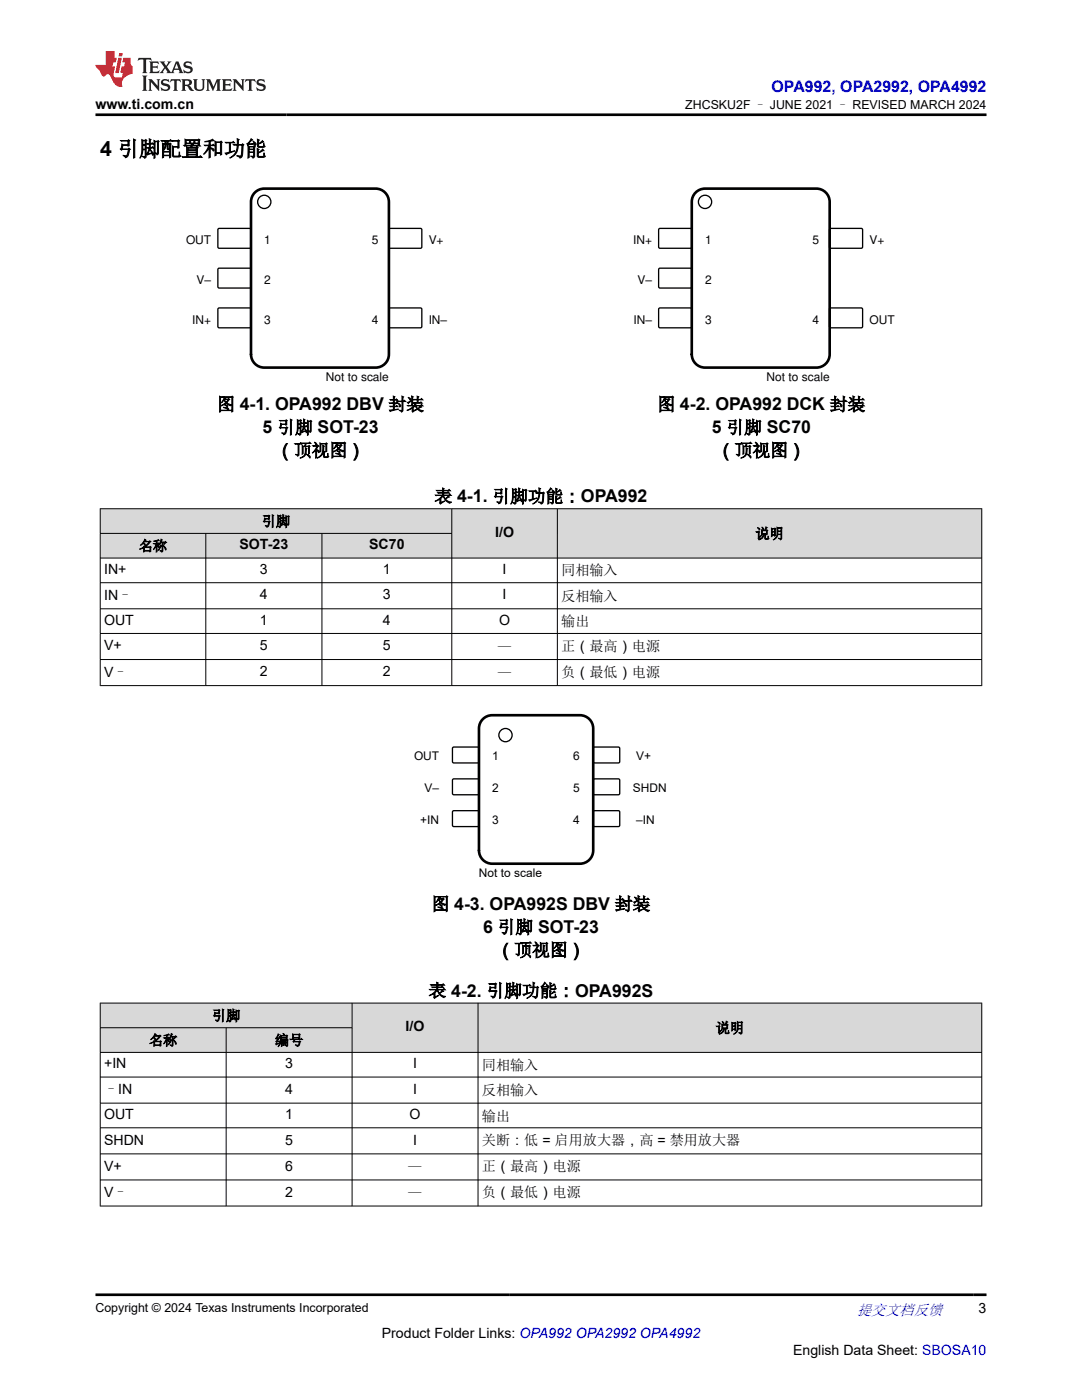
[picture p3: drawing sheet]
<svg xmlns="http://www.w3.org/2000/svg" width="216mm" height="279mm" viewBox="0 0 216 279" stroke-linecap="round" stroke-linejoin="round" font-family="sans-serif">
<defs><g id="words">
<text font-size="4.2" x="20" y="31.2">4 引脚配置和功能</text>
<g font-size="3.5">
<text x="43.3" y="81.9">图 4-1. OPA992 DBV 封装</text>
<text x="131.2" y="81.9">图 4-2. OPA992 DCK 封装</text>
<text x="52.4" y="86.5">5 引脚 SOT-23</text>
<text x="142" y="86.5">5 引脚 SC70</text>
<text x="55.2" y="91.1">（顶视图）</text>
<text x="143.1" y="91.1">（顶视图）</text>
<text x="86.7" y="100.3">表 4-1. 引脚功能：OPA992</text>
<text x="86.1" y="181.6">图 4-3. OPA992S DBV 封装</text>
<text x="96.4" y="186.2">6 引脚 SOT-23</text>
<text x="99.1" y="190.8">（顶视图）</text>
<text x="85.5" y="198.9">表 4-2. 引脚功能：OPA992S</text>
</g>
<text font-size="3.2" fill="#00f" x="154" y="18.3">OPA992, OPA2992, OPA4992</text>
<text font-size="3" fill="#00f" x="171" y="262.4">提交文档反馈</text>
<g font-size="2.8">
<text x="19" y="21.7">www.ti.com.cn</text>
<text x="52.3" y="105">引脚</text>
<text x="98.8" y="107.2">I/O</text>
<text x="150.7" y="107.5">说明</text>
<text x="27.7" y="109.9">名称</text>
<text x="47.8" y="109.6">SOT-23</text>
<text x="73.7" y="109.6">SC70</text>
<text x="20.8" y="114.6">IN+</text>
<text x="20.8" y="119.8">IN–</text>
<text x="51.9" y="114.6">3</text>
<text x="51.9" y="119.6">4</text>
<text x="76.4" y="114.6">1</text>
<text x="76.4" y="119.6">3</text>
<text x="100.3" y="114.6">I</text>
<text x="100.3" y="119.6">I</text>
<text x="112" y="114.8">同相输入</text>
<text x="112" y="119.9">反相输入</text>
<text x="20.8" y="124.7">OUT</text>
<text x="51.9" y="124.7">1</text>
<text x="76.4" y="124.7">4</text>
<text x="99.6" y="124.7">O</text>
<text x="112" y="125">输出</text>
<text x="20.8" y="129.8">V+</text>
<text x="51.9" y="129.8">5</text>
<text x="76.4" y="129.8">5</text>
<text x="99.3" y="130">—</text>
<text x="112" y="129.9">正（最高）电源</text>
<text x="20.8" y="135.1">V–</text>
<text x="51.9" y="135">2</text>
<text x="76.4" y="135">2</text>
<text x="99.3" y="135.2">—</text>
<text x="112" y="135.1">负（最低）电源</text>
<text x="42.3" y="203.7">引脚</text>
<text x="29.7" y="208.6">名称</text>
<text x="54.9" y="208.6">编号</text>
<text x="80.9" y="205.8">I/O</text>
<text x="142.8" y="206.1">说明</text>
<text x="20.8" y="213.2">+IN</text>
<text x="56.9" y="213.2">3</text>
<text x="82.4" y="213.2">I</text>
<text x="96.2" y="213.5">同相输入</text>
<text x="20.8" y="218.4">–IN</text>
<text x="56.9" y="218.3">4</text>
<text x="82.4" y="218.3">I</text>
<text x="96.2" y="218.6">反相输入</text>
<text x="20.8" y="223.3">OUT</text>
<text x="56.9" y="223.3">1</text>
<text x="81.7" y="223.3">O</text>
<text x="96.2" y="223.6">输出</text>
<text x="20.8" y="228.4">SHDN</text>
<text x="20.8" y="233.6">V+</text>
<text x="56.9" y="228.4">5</text>
<text x="56.9" y="233.6">6</text>
<text x="81.4" y="233.9">—</text>
<text x="82.4" y="228.4">I</text>
<text x="96.2" y="228.6">关断：低 = 启用放大器，高 = 禁用放大器</text>
<text x="96.2" y="233.8">正（最高）电源</text>
<text x="20.8" y="239">V–</text>
<text x="56.9" y="238.8">2</text>
<text x="81.4" y="239.1">—</text>
<text x="96.2" y="239">负（最低）电源</text>
<text x="195.3" y="262.1">3</text>
<text x="76.2" y="266.9">Product Folder Links: OPA992 OPA2992 OPA4992</text>
<text x="158.3" y="270.3">English Data Sheet: SBOSA10</text>
</g>
<g font-size="2.5">
<text x="136.7" y="21.8">ZHCSKU2F – JUNE 2021 – REVISED MARCH 2024</text>
<text x="19" y="261.8">Copyright © 2024 Texas Instruments Incorporated</text>
</g>
<g font-size="2.4">
<text x="37.1" y="48.8">OUT</text>
<text x="52.7" y="48.8">1</text>
<text x="74.2" y="48.8">5</text>
<text x="85.5" y="48.8">V+</text>
<text x="126.3" y="48.8">IN+</text>
<text x="140.7" y="48.8">1</text>
<text x="162.1" y="48.8">5</text>
<text x="173.5" y="48.8">V+</text>
<text x="39.2" y="56.7">V±</text>
<text x="52.7" y="56.7">2</text>
<text x="127.2" y="56.7">V±</text>
<text x="140.7" y="56.7">2</text>
<text x="38.4" y="64.6">IN+</text>
<text x="52.7" y="64.6">3</text>
<text x="74.2" y="64.6">4</text>
<text x="85.5" y="64.6">IN±</text>
<text x="126.4" y="64.6">IN±</text>
<text x="140.7" y="64.6">3</text>
<text x="162.1" y="64.6">4</text>
<text x="173.5" y="64.6">OUT</text>
<text x="65" y="76">Not to scale</text>
<text x="153" y="76">Not to scale</text>
<text x="82.6" y="151.7">OUT</text>
<text x="98.2" y="151.7">1</text>
<text x="114.4" y="151.7">6</text>
<text x="127" y="151.7">V+</text>
<text x="84.7" y="158.1">V–</text>
<text x="98.2" y="158.1">2</text>
<text x="114.4" y="158.1">5</text>
<text x="126.3" y="158.1">SHDN</text>
<text x="83.9" y="164.4">+IN</text>
<text x="98.2" y="164.4">3</text>
<text x="114.4" y="164.4">4</text>
<text x="127" y="164.4">–IN</text>
<text x="95.6" y="175">Not to scale</text>
</g>
</g></defs>
<path d="M43.6 45.6h6.4l.1 .2-.1 3.6-.2 .1h-6.2l-.1-.2v-3.5z" fill="none" stroke="#000" stroke-width=".26"/>
<path d="M43.6 53.6h6.4l.1 .2-.1 3.6-.2 .1h-6.2l-.1-.3v-3.4z" fill-rule="evenodd" fill="#fff"/>
<path d="M43.6 53.6h6.4l.1 .2-.1 3.6-.2 .1h-6.2l-.1-.3v-3.4z" fill="none" stroke="#000" stroke-width=".26"/>
<path d="M43.6 61.5h6.4l.1 .2-.1 3.6-.2 .1h-6.2l-.1-.2v-3.5z" fill-rule="evenodd" fill="#fff"/>
<path d="M43.6 61.5h6.4l.1 .2-.1 3.6-.2 .1h-6.2l-.1-.2v-3.5z" fill="none" stroke="#000" stroke-width=".26"/>
<path d="M77.6 61.6l.2-.1h6.2l.2 .2-.1 3.6-.2 .1h-6.2l-.1-.2z" fill-rule="evenodd" fill="#fff"/>
<path d="M77.6 61.6l.2-.1h6.2l.2 .2-.1 3.6-.2 .1h-6.2l-.1-.2z" fill="none" stroke="#000" stroke-width=".26"/>
<path d="M77.6 45.7l.2-.1h6.2l.2 .2-.1 3.6-.2 .1h-6.2l-.1-.2z" fill-rule="evenodd" fill="#fff"/>
<g fill="none" stroke="#000" stroke-width=".26">
<path d="M77.6 45.7l.2-.1h6.2l.2 .2-.1 3.6-.2 .1h-6.2l-.1-.2z"/>
<circle cx="52.7" cy="40.3" r="1.32"/>
</g>
<path d="M51.1 38.2l1-.5 .6-.1h22.3a2.65 2.65 0 0 1 2.6 2.7v30.4a2.65 2.65 0 0 1-2.6 2.7h-22.3a2.65 2.65 0 0 1-2.6-2.7v-30.4a2.64 2.64 0 0 1 1-2.1z" fill="none" stroke="#000" stroke-width=".53"/>
<path d="M131.6 45.6h6.3l.1 .2v3.6l-.2 .1h-6.2l-.2-.2v-3.5z" fill-rule="evenodd" fill="#fff"/>
<path d="M131.6 45.6h6.3l.1 .2v3.6l-.2 .1h-6.2l-.2-.2v-3.5z" fill="none" stroke="#000" stroke-width=".26"/>
<path d="M131.6 53.6h6.3l.1 .2v3.6l-.2 .1h-6.2l-.2-.3v-3.4z" fill-rule="evenodd" fill="#fff"/>
<path d="M131.6 53.6h6.3l.1 .2v3.6l-.2 .1h-6.2l-.2-.3v-3.4z" fill="none" stroke="#000" stroke-width=".26"/>
<path d="M131.6 61.5h6.3l.1 .2v3.6l-.2 .1h-6.2l-.2-.2v-3.5z" fill-rule="evenodd" fill="#fff"/>
<path d="M131.6 61.5h6.3l.1 .2v3.6l-.2 .1h-6.2l-.2-.2v-3.5z" fill="none" stroke="#000" stroke-width=".26"/>
<path d="M165.5 61.6l.3-.1h6.2l.1 .2v3.6l-.2 .1h-6.3l-.1-.2z" fill-rule="evenodd" fill="#fff"/>
<path d="M165.5 61.6l.3-.1h6.2l.1 .2v3.6l-.2 .1h-6.3l-.1-.2z" fill="none" stroke="#000" stroke-width=".26"/>
<path d="M165.5 45.7l.3-.1h6.2l.1 .2v3.6l-.2 .1h-6.3l-.1-.2z" fill-rule="evenodd" fill="#fff"/>
<g fill="none" stroke="#000" stroke-width=".26">
<path d="M165.5 45.7l.3-.1h6.2l.1 .2v3.6l-.2 .1h-6.3l-.1-.2z"/>
<circle cx="140.7" cy="40.3" r="1.32"/>
</g>
<path d="M139 38.2l1.1-.5 .6-.1h22.2a2.65 2.65 0 0 1 2.7 2.7v30.4a2.65 2.65 0 0 1-2.7 2.7h-22.2a2.65 2.65 0 0 1-2.7-2.7v-30.4a2.64 2.64 0 0 1 1-2.1z" fill="none" stroke="#000" stroke-width=".53"/>
<g fill="#d8d8d8">
<path d="M20 101.5h175.9v5h-175.9z" fill-rule="evenodd"/>
<path d="M20.1 101.6h70v4.8h-70z" fill-rule="evenodd"/>
<path d="M90.2 101.6h21v9.7h-21z" fill-rule="evenodd"/>
<path d="M111.3 101.6h84.5v9.7h-84.5z" fill-rule="evenodd"/>
<path d="M20.1 106.5h20.9v4.8h-20.9z" fill-rule="evenodd"/>
<path d="M41.1 106.5h23.1v4.8h-23.1z" fill-rule="evenodd"/>
<path d="M64.3 106.5h25.8v4.8h-25.8z" fill-rule="evenodd"/>
</g>
<g fill="none" stroke="#000" stroke-width=".2">
<path d="M19.9 101.5h176.1M19.9 106.5h70.3M19.9 111.4h176.1M19.9 116.3h176.1M20 101.5v35.4M41.1 106.5v30.4M64.2 106.5v30.4M90.1 101.5v35.4M111.2 101.5v35.4M195.9 101.5v35.4M19.9 121.5h176.1M19.9 126.4h176.1"/>
<path d="M19.9 131.6h176.1M19.9 136.8h176.1"/>
</g>
<path d="M90.4 149.1h5l.2 .3-.1 2.7-.2 .2-4.9-.1-.1-.2v-2.6z" fill-rule="evenodd" fill="#fff"/>
<path d="M90.4 149.1h5l.2 .3-.1 2.7-.2 .2-4.9-.1-.1-.2v-2.6z" fill="none" stroke="#000" stroke-width=".26"/>
<path d="M118.4 149.2l.2-.1h4.9l.2 .3-.1 2.7-.2 .2-4.9-.1-.1-.2z" fill-rule="evenodd" fill="#fff"/>
<path d="M118.4 149.2l.2-.1h4.9l.2 .3-.1 2.7-.2 .2-4.9-.1-.1-.2z" fill="none" stroke="#000" stroke-width=".26"/>
<path d="M90.4 155.5h5l.2 .2-.1 2.8-.2 .1h-4.9l-.1-.3v-2.6z" fill-rule="evenodd" fill="#fff"/>
<path d="M90.4 155.5h5l.2 .2-.1 2.8-.2 .1h-4.9l-.1-.3v-2.6z" fill="none" stroke="#000" stroke-width=".26"/>
<path d="M118.4 155.6l.2-.2 4.9 .1 .2 .2-.1 2.8-.2 .1h-4.9l-.1-.3z" fill-rule="evenodd" fill="#fff"/>
<path d="M118.4 155.6l.2-.2 4.9 .1 .2 .2-.1 2.8-.2 .1h-4.9l-.1-.3z" fill="none" stroke="#000" stroke-width=".26"/>
<path d="M90.4 161.8h5l.2 .3-.1 2.7-.2 .2-4.9-.1-.1-.2v-2.6z" fill-rule="evenodd" fill="#fff"/>
<path d="M90.4 161.8h5l.2 .3-.1 2.7-.2 .2-4.9-.1-.1-.2v-2.6z" fill="none" stroke="#000" stroke-width=".26"/>
<path d="M118.4 161.9l.2-.1h4.9l.2 .3-.1 2.7-.2 .2-4.9-.1-.1-.2z" fill-rule="evenodd" fill="#fff"/>
<g fill="none" stroke="#000" stroke-width=".26">
<path d="M118.4 161.9l.2-.1h4.9l.2 .3-.1 2.7-.2 .2-4.9-.1-.1-.2z"/>
<circle cx="100.9" cy="146.7" r="1.32"/>
</g>
<path d="M96.6 143.3l1-.5 .6-.1h17.5a2.65 2.65 0 0 1 2.7 2.7v24.3a2.65 2.65 0 0 1-2.7 2.7h-17.5a2.65 2.65 0 0 1-2.6-2.7v-24.3a2.64 2.64 0 0 1 1-2.1z" fill="none" stroke="#000" stroke-width=".53"/>
<g fill="#d8d8d8">
<path d="M20 200.2h175.9v4.9h-175.9z" fill-rule="evenodd"/>
<path d="M20.1 200.2h50.1v4.8h-50.1z" fill-rule="evenodd"/>
<path d="M70.3 200.2h25v9.8h-25z" fill-rule="evenodd"/>
<path d="M95.4 200.2h100.4v9.8h-100.4z" fill-rule="evenodd"/>
<path d="M20.1 205.2h25v4.8h-25z" fill-rule="evenodd"/>
<path d="M45.2 205.2h25v4.8h-25z" fill-rule="evenodd"/>
</g>
<g fill="none" stroke="#000" stroke-width=".2">
<path d="M19.9 200.2h176.1M19.9 205.1h50.4M19.9 215h176.1M20 200.1v40.7M45.1 205.1v35.7M70.3 200.1v40.7M95.4 200.1v40.7M195.9 200.1v40.7M196 210h-176.1M19.9 220.2h176.1M19.9 225.1h176.1M19.9 230.3h176.1"/>
<path d="M19.9 235.5h176.1M19.9 240.7h176.1"/>
</g>
<path d="M27.7 11.6l-.2 .5 .5-.2h.6v.1v2.2l-.2 .4h1l-.2-.4v-2.2v-.1h.5l.5 .2-.1-.5zM29.8 12.3l.2 .4v1.5l-.2 .4h1.9l.1-.6a1.08 1.08 0 0 1-1.3 .2v-.7h.6l.4 .2v-.7l-.4 .2h-.6v-.5l.2-.2a1 1 0 0 1 1 .3l-.1-.5zM31.8 12.3l1 1.1-1 1.2h.9l-.2-.2 .4-.8 .5 .8-.2 .2h1.6l-.2-.2 .1-.5h1l.1 .5-.1 .2h.9l-.2-.3-.8-2h-.5l-1 2.2-.8-1.1 .9-1.1h-.8l.2 .2-.5 .6-.3-.6 .1-.2zM35.2 12.7l.4 1h-.8zM36.8 12.4a.65 .65 0 0 0-.2 .7 .65 .65 0 0 0 .6 .5l.7 .1 .1 .3a.79 .79 0 0 1-.7 .4 .79 .79 0 0 1-.7-.5l.1 .7 .2-.1a.93 .93 0 0 0 1.1 .1 .93 .93 0 0 0 .4-1 1.46 1.46 0 0 0-1.2-.6l-.1-.3a1.09 1.09 0 0 1 1.2 .2l-.2-.6-.1 .1-.6-.2zM28.4 15.1l.2 .4v2.2l-.2 .4h1l-.2-.4v-2.2l.2-.4zM29.6 15.8l.2 .4v1.5l-.2 .4h.8l-.3-.4v-1.3l1.7 1.8v-2l.2-.4h-.8l.2 .2 .1 1.1-1.2-1.3zM32.3 15.9a.65 .65 0 0 0-.2 .8 .65 .65 0 0 0 .7 .4l.6 .2 .1 .2a.79 .79 0 0 1-.7 .4 .79 .79 0 0 1-.7-.5l.1 .7 .2-.1a.93 .93 0 0 0 1.1 .1 .93 .93 0 0 0 .4-.9 1.46 1.46 0 0 0-1.2-.6l-.1-.4a1.09 1.09 0 0 1 1.2 .2l-.2-.6-.1 .1-.6-.1zM34.1 15.8l-.1 .6a.63 .63 0 0 1 .7-.3l.1 1.6-.3 .4h1l-.2-.4v-1.6a.66 .66 0 0 1 .8 .3l-.1-.6zM36.2 15.8l.2 .4v1.5l-.2 .4h.9l-.2-.2v-.7h.5l.1 .2a.79 .79 0 0 0 1.2 .6l-1-.9a.61 .61 0 0 0 .6-.6 .61 .61 0 0 0-.5-.7zM36.9 16.1h.2a.47 .47 0 0 1 .5 .1 .47 .47 0 0 1 .1 .5l-.2 .1-.6 .1zM38.5 15.8l.2 .2a2.27 2.27 0 0 0 .4 2 1.04 1.04 0 0 0 1.7-.7v-1.3l.2-.2h-.8l.2 .4v1.1a.6 .6 0 0 1-.6 .6 .6 .6 0 0 1-.6-.6v-1.1l.3-.4zM41.1 15.8l.2 .4v1.5l-.2 .4h.7l-.2-.4v-1.4l.9 1.9 .8-1.9v1.4l-.2 .4h1l-.3-.4v-1.5l.3-.4h-.8l-.7 1.5-.7-1.5zM44.3 15.8l.2 .4v1.5l-.2 .4h1.9l.1-.6a1.09 1.09 0 0 1-1.3 .2v-.7h.6l.4 .2v-.6l-.4 .2h-.6v-.6l.2-.1a1.01 1.01 0 0 1 1 .3l-.1-.6zM46.4 15.8l.3 .4v1.5l-.3 .4h.8l-.2-.4v-1.3l1.6 1.8v-2l.2-.4h-.7l.2 .2v1.1l-1.2-1.3zM49 15.8l-.1 .6a.63 .63 0 0 1 .8-.3v1.6l-.3 .4h1l-.2-.4v-1.6a.66 .66 0 0 1 .8 .3l-.1-.6zM51.4 15.9a.65 .65 0 0 0-.2 .8 .65 .65 0 0 0 .6 .4l.6 .2 .2 .2a.79 .79 0 0 1-.8 .4 .79 .79 0 0 1-.6-.5l.1 .7 .2-.1a.93 .93 0 0 0 1 .1 .93 .93 0 0 0 .5-.9 1.46 1.46 0 0 0-1.3-.6l-.1-.4a1.09 1.09 0 0 1 1.3 .2l-.2-.6-.2 .1-.5-.1z" fill="#231f20"/>
<path d="M21.1 10.2v2.8h-2.1l.1 .3 .9 1a.95 .95 0 0 0 .9 .9 .59 .59 0 0 1 .6-.4 .59 .59 0 0 1 .5 .4l.4 .7a1.59 1.59 0 0 0 2.1 1.4 1.61 1.61 0 0 1 1-2.3l1-.3-.1-1.5a1.59 1.59 0 0 1-.4-1.7h-1.4l-.2 .9h.5l-.1 .9h-.5l-.2 1v.2l.4 .1-.2 .9h-.6a.73 .73 0 0 1-1.1-.7l.3-1.5h-.5l.2-.9h.5l.2-.9h-.5v-1.3zM23.6 11.5l-.6 3.1h.7l.6-3.1zM23.8 10.6l-.1 .6h.7l.1-.6z" fill="#ed1c24"/>
<path d="M19 22.9h177.8M19 258.4h177.8" fill="none" stroke="#000" stroke-width=".53"/>
<use href="#words"/>
</svg>
